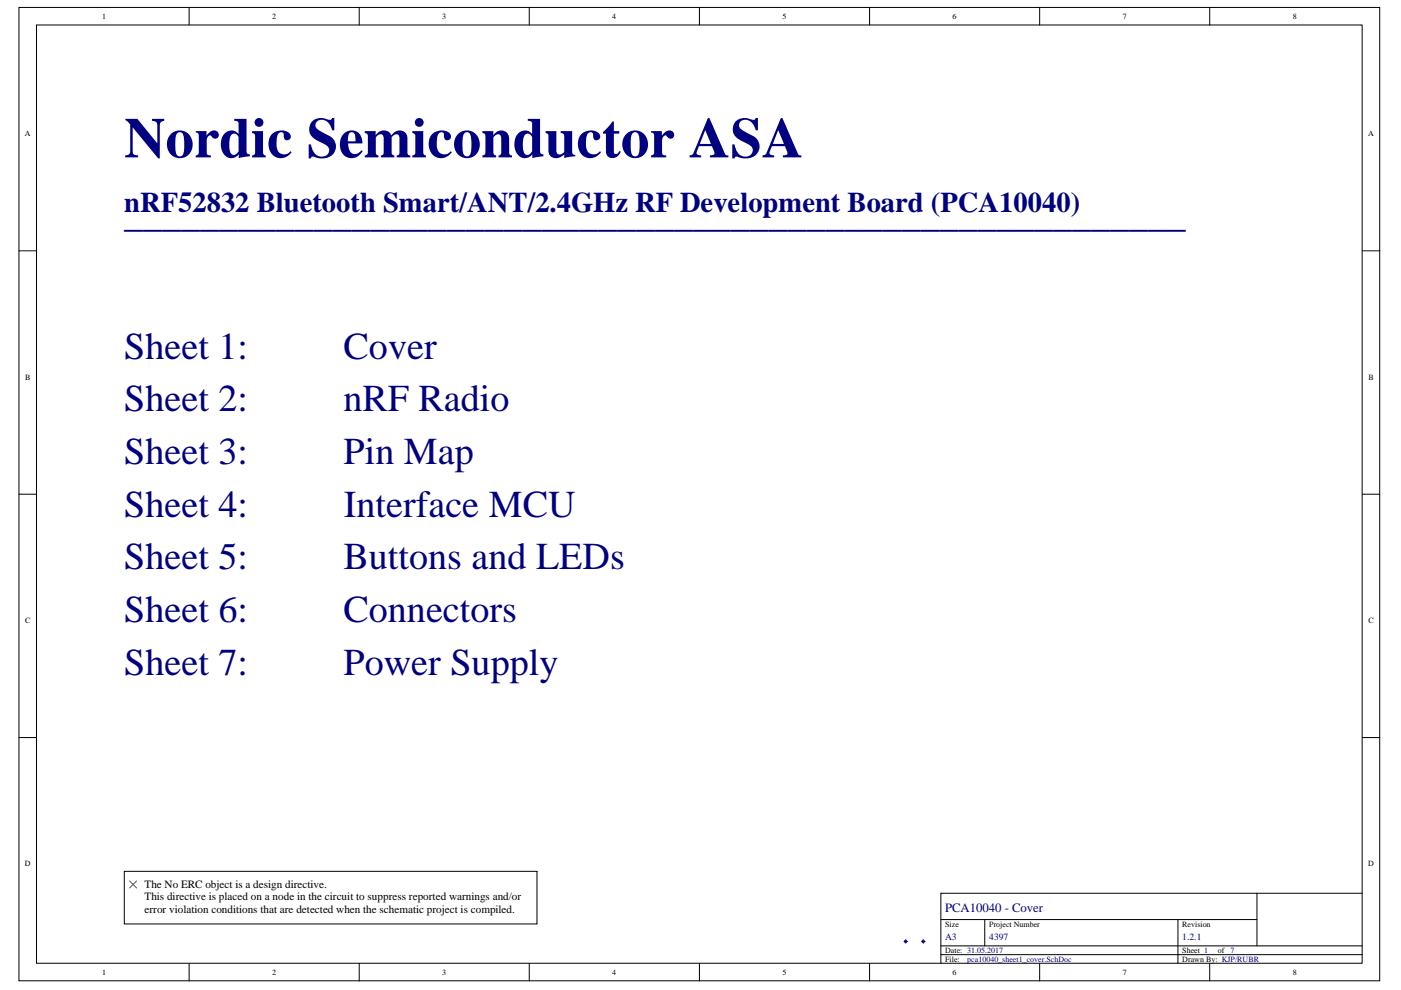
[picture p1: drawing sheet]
<svg xmlns="http://www.w3.org/2000/svg" width="297mm" height="210mm" viewBox="0 0 297 210" stroke-linecap="round" stroke-linejoin="round" font-family="sans-serif">
<defs><g id="words">
<text font-size="12.1" fill="#000080" x="26.3" y="33.4">Nordic Semiconductor ASA</text>
<g font-size="8.1" fill="#000080">
<text x="26.3" y="48.2">________________________________________________________</text>
<text x="26.3" y="76.1">Sheet 1:</text>
<text x="72.8" y="76.1">Cover</text>
<text x="26.3" y="87.2">Sheet 2:</text>
<text x="72.8" y="87.2">nRF Radio</text>
<text x="26.3" y="98.4">Sheet 3:</text>
<text x="72.8" y="98.4">Pin Map</text>
<text x="26.3" y="109.6">Sheet 4:</text>
<text x="72.9" y="109.6">Interface MCU</text>
<text x="26.3" y="120.7">Sheet 5:</text>
<text x="72.8" y="120.7">Buttons and LEDs</text>
<text x="26.3" y="131.9">Sheet 6:</text>
<text x="72.8" y="131.9">Connectors</text>
<text x="26.3" y="143">Sheet 7:</text>
<text x="72.8" y="143">Power Supply</text>
</g>
<text font-size="6" fill="#000080" x="26.3" y="44.9">nRF52832 Bluetooth Smart/ANT/2.4GHz RF Development Board (PCA10040)</text>
<text font-size="2.7" fill="#000080" x="200.4" y="193.5">PCA10040 - Cover</text>
<g font-size="2.4">
<text x="30.7" y="188.3">The No ERC object is a design directive.</text>
<text x="30.7" y="190.9">This directive is placed on a node in the circuit to suppress reported warnings and/or</text>
<text x="30.7" y="193.5">error violation conditions that are detected when the schematic project is compiled.</text>
</g>
<g font-size="2" fill="#000080">
<text x="200.4" y="199.2">A3</text>
<text x="209.7" y="199.2">4397</text>
<text x="250.7" y="199.2">1.2.1</text>
</g>
<g font-size="1.7">
<text x="21.7" y="4">1</text>
<text x="57.7" y="4">2</text>
<text x="93.7" y="4">3</text>
<text x="129.8" y="4">4</text>
<text x="165.9" y="4">5</text>
<text x="202" y="4">6</text>
<text x="238" y="4">7</text>
<text x="274.1" y="4">8</text>
<text x="5.3" y="28.9">A</text>
<text x="290.1" y="28.9">A</text>
<text x="5.3" y="80.5">B</text>
<text x="290.1" y="80.5">B</text>
<text x="5.3" y="132.1">C</text>
<text x="290.1" y="132.1">C</text>
<text x="5.3" y="183.7">D</text>
<text x="290.1" y="183.7">D</text>
<text x="200.4" y="196.5">Size</text>
<text x="209.7" y="196.5">Project Number</text>
<text x="250.7" y="196.5">Revision</text>
<text x="200.4" y="202">Date: 31.05.2017</text>
<text x="200.4" y="203.9">File:</text>
<text x="250.7" y="202">Sheet 1</text>
<text x="250.7" y="203.9">Drawn By: KJP/RUBR</text>
<text x="258.2" y="202">of 7</text>
<text x="21.7" y="206.7">1</text>
<text x="57.7" y="206.7">2</text>
<text x="93.7" y="206.7">3</text>
<text x="129.8" y="206.7">4</text>
<text x="165.9" y="206.7">5</text>
<text x="202" y="206.7">6</text>
<text x="238" y="206.7">7</text>
<text x="274.1" y="206.7">8</text>
</g>
<text font-size="1.7" fill="#000080" x="205.1" y="203.9">pca10040_sheet1_cover.SchDoc</text>
</g></defs>
<g fill="#fff" stroke="#000" stroke-width=".21">
<path d="M4 1.6h288.5v206.4h-288.5z"/>
<path d="M7.7 5.3h281.1v198.9h-281.1z"/>
</g>
<g fill="none" stroke="#000" stroke-width=".21">
<path d="M40.1 1.6v3.7M76.2 1.6v3.7M112.2 1.6v3.7M148.3 1.6v3.7M184.4 1.6v3.7M220.4 1.6v3.7M256.5 1.6v3.7M4 53.2h3.7M288.8 53.2h3.8M4 104.8h3.7M288.8 104.8h3.8M4 156.4h3.7"/>
<path d="M288.8 156.4h3.8M199.5 195h67M208.8 195v5.5M249.7 195v9.3M266.5 189.4v11.1M288.8 189.4h-89.3v14.9M40.1 204.3v3.7M76.2 204.3v3.7M112.2 204.3v3.7M148.3 204.3v3.7M184.4 204.3v3.7M199.5 202.4h89.3"/>
<path d="M199.5 200.5h89.3M220.4 204.3v3.7M256.5 204.3v3.7"/>
</g>
<circle cx="192" cy="199.6" r=".26" fill="#c0c0c0" stroke="#00f" stroke-width=".21"/>
<path d="M191.7 199.6h.7M192 199.2v.8" fill="none" stroke="#0000b4" stroke-width=".21"/>
<circle cx="195.7" cy="199.6" r=".26" fill="#c0c0c0" stroke="#00f" stroke-width=".21"/>
<path d="M195.4 199.6h.7M195.8 199.2v.8" fill="none" stroke="#0000b4" stroke-width=".21"/>
<path d="M27.5 186.8l1.5 1.5M29 186.8l-1.5 1.5" fill="none" stroke="#f00" stroke-width=".21"/>
<path d="M30.6 186.2h82.1v8.4h-82.1z" fill="#fff" stroke="#fff" stroke-width=".21"/>
<path d="M26.4 184.7h87.4v11.2h-87.4z" fill="none" stroke="#000" stroke-width=".21"/>
<use href="#words"/>
</svg>
